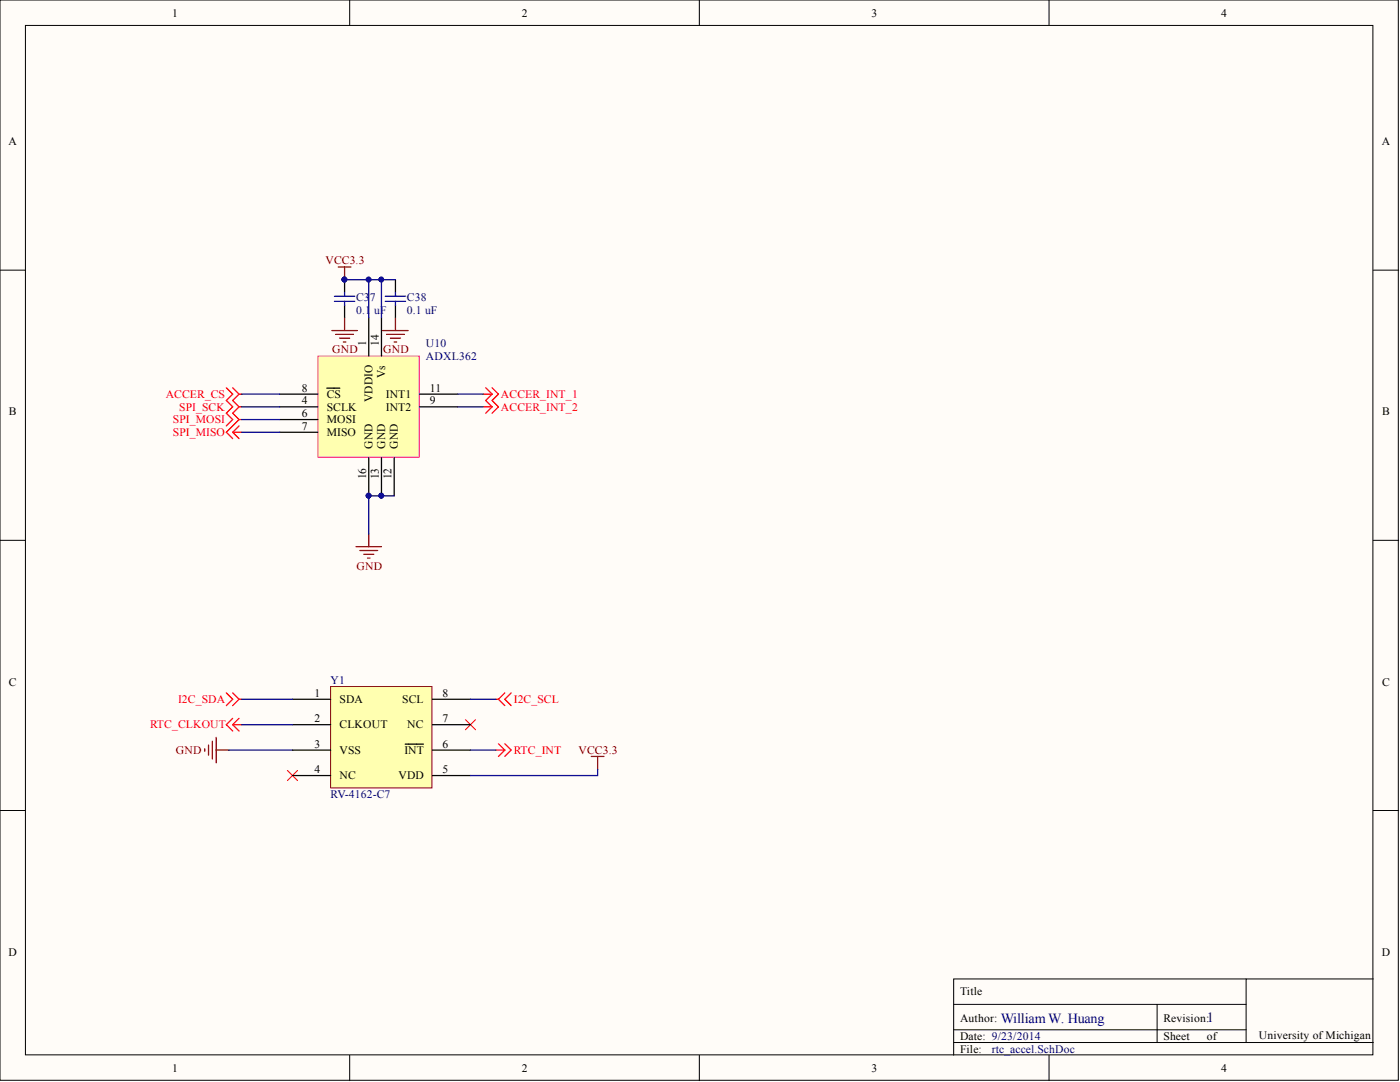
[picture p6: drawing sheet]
<svg xmlns="http://www.w3.org/2000/svg" width="279mm" height="216mm" viewBox="0 0 279 216" stroke-linecap="round" stroke-linejoin="round" font-family="sans-serif">
<defs><g id="words">
<g font-size="2.8" fill="#000080">
<text x="240.8" y="203.9">1</text>
<text x="199.7" y="204.1">William W. Huang</text>
</g>
<g font-size="2.3">
<text x="34.3" y="3.3">1</text>
<text x="104.1" y="3.3">2</text>
<text x="173.9" y="3.3">3</text>
<text x="243.7" y="3.3">4</text>
<text x="1.7" y="29">A</text>
<text x="275.8" y="29">A</text>
<text x="73.1" y="69" transform="rotate(-90 73.1 69)">1</text>
<text x="75.6" y="69" transform="rotate(-90 75.6 69)">14</text>
<text x="76.9" y="75.3" transform="rotate(-90 76.9 75.3)">Vs</text>
<text x="1.8" y="82.9">B</text>
<text x="60.2" y="80.7">4</text>
<text x="60.2" y="83.2">6</text>
<text x="60.2" y="78.1">8</text>
<text x="65.2" y="81.9">SCLK</text>
<text x="65.2" y="79.4">CS</text>
<text x="74.4" y="80.2" transform="rotate(-90 74.4 80.2)">VDDIO</text>
<text x="77" y="81.9">INT2</text>
<text x="77" y="79.4">INT1</text>
<text x="85.8" y="80.7">9</text>
<text x="85.8" y="78.1">11</text>
<text x="275.8" y="82.9">B</text>
<text x="60.2" y="85.7">7</text>
<text x="65.2" y="84.5">MOSI</text>
<text x="65.2" y="87">MISO</text>
<text x="74.4" y="89.6" transform="rotate(-90 74.4 89.6)">GND</text>
<text x="76.9" y="89.6" transform="rotate(-90 76.9 89.6)">GND</text>
<text x="79.4" y="89.6" transform="rotate(-90 79.4 89.6)">GND</text>
<text x="73.1" y="95.6" transform="rotate(-90 73.1 95.6)">16</text>
<text x="75.6" y="95.6" transform="rotate(-90 75.6 95.6)">13</text>
<text x="78.2" y="95.6" transform="rotate(-90 78.2 95.6)">12</text>
<text x="1.8" y="136.8">C</text>
<text x="275.8" y="136.8">C</text>
<text x="62.8" y="139">1</text>
<text x="67.8" y="140.3">SDA</text>
<text x="80.3" y="140.3">SCL</text>
<text x="88.3" y="139">8</text>
<text x="62.8" y="144.1">2</text>
<text x="62.8" y="149.2">3</text>
<text x="67.8" y="145.4">CLKOUT</text>
<text x="81.3" y="145.4">NC</text>
<text x="88.3" y="149.2">6</text>
<text x="88.3" y="144.1">7</text>
<text x="62.8" y="154.2">4</text>
<text x="67.8" y="150.4">VSS</text>
<text x="67.8" y="155.5">NC</text>
<text x="79.5" y="155.5">VDD</text>
<text x="80.7" y="150.4">INT</text>
<text x="88.3" y="154.2">5</text>
<text x="1.7" y="190.7">D</text>
<text x="275.8" y="190.7">D</text>
<text x="191.6" y="198.6">Title</text>
<text x="191.6" y="204">Author:</text>
<text x="232.2" y="204">Revision:</text>
<text x="191.6" y="207.5">Date: 9/23/2014</text>
<text x="232.2" y="207.5">Sheet</text>
<text x="240.8" y="207.5">of</text>
<text x="251.2" y="207.3">University of Michigan</text>
<text x="34.3" y="213.9">1</text>
<text x="104.1" y="213.9">2</text>
<text x="173.9" y="213.9">3</text>
<text x="191.6" y="210.1">File:</text>
<text x="243.7" y="213.9">4</text>
</g>
<g font-size="2.3" fill="#800000">
<text x="65" y="52.8">VCC3.3</text>
<text x="66.3" y="70.5">GND</text>
<text x="76.5" y="70.5">GND</text>
<text x="71.1" y="113.7">GND</text>
<text x="35.1" y="150.4">GND</text>
<text x="115.5" y="150.4">VCC3.3</text>
</g>
<g font-size="2.3" fill="#000080">
<text x="71.1" y="62.7">0.1</text>
<text x="71.1" y="60.1">C3</text>
<text x="73.8" y="60.1">7</text>
<text x="74.7" y="62.7">uF</text>
<text x="81.2" y="62.7">0.1 uF</text>
<text x="81.2" y="60.1">C38</text>
<text x="85" y="69.3">U10</text>
<text x="85" y="71.8">ADXL362</text>
<text x="66" y="136.5">Y1</text>
<text x="66" y="159.3">RV-4162-C7</text>
<text x="197.9" y="210.1">rtc_accel.SchDoc</text>
</g>
<g font-size="2.3" fill="#f00">
<text x="33.1" y="79.4">ACCER_CS</text>
<text x="35.8" y="81.9">SPI_SCK</text>
<text x="100" y="79.4">ACCER_INT_1</text>
<text x="100" y="81.9">ACCER_INT_2</text>
<text x="34.5" y="84.5">SPI_MOSI</text>
<text x="34.5" y="87">SPI_MISO</text>
<text x="35.5" y="140.3">I2C_SDA</text>
<text x="102.5" y="140.3">I2C_SCL</text>
<text x="29.9" y="145.4">RTC_CLKOUT</text>
<text x="102.5" y="150.4">RTC_INT</text>
</g>
</g></defs>
<g fill="#fffcf8" stroke="#000" stroke-width=".2">
<path d="M0 0h279.1v215.6h-279.1z"/>
<path d="M5.1 5.1h268.9v205.4h-268.9z"/>
</g>
<g fill="none" stroke="#000" stroke-width=".2">
<path d="M69.8 0v5.1M139.6 0v5.1M209.4 0v5.1M0 53.9h5.1M274.1 53.9h5M0 107.8h5.1M274.1 107.8h5M0 161.7h5.1M274.1 161.7h5M248.7 195.3h-58.4v15.3M274.1 195.3h-25.4v12.7M69.8 210.6v5"/>
<path d="M139.6 210.6v5M190.3 200.4h58.4M190.3 208h83.8M190.3 205.5h58.4M209.4 210.6v5M230.9 200.4v7.6"/>
</g>
<path d="M57.4 153.7l2 2.1M59.4 153.7l-2 2.1M92.9 143.6l2 2M94.9 143.6l-2 2" fill="none" stroke="#f00" stroke-width=".2"/>
<path d="M40.9 149.4v.5M41.6 148.7v2M42.4 147.9v3.6M43.1 147.1v5.1M43.1 149.7h2.6M118 150.9h2.5M119.3 150.9v2.6" fill="none" stroke="#800000" stroke-width=".25"/>
<path d="M45.7 149.7h12.7" fill="none" stroke="#000080" stroke-width=".25"/>
<path d="M66 137h20.2v20.2h-20.2z" fill="#ffffb0" stroke="#800000" stroke-width=".2"/>
<path d="M58.4 139.5h7.6M86.3 139.5h7.6M58.4 144.6h7.6M58.4 149.7h7.6M58.4 154.7h7.6M80.9 148.5h3.6M86.3 144.6h7.6M86.3 149.7h7.6M86.3 154.7h7.6" fill="none" stroke="#000" stroke-width=".25"/>
<path d="M48.2 139.5h10.2M93.9 139.5h5.1M48.2 144.6h10.2M93.9 149.7h5.1M119.3 153.5v1.2h-25.4" fill="none" stroke="#000080" stroke-width=".25"/>
<g fill="none" stroke="#f00" stroke-width=".25">
<path d="M45.2 77.4l1.2 1.2-1.2 1.3 1.2 1.3-1.2 1.2 1.2 1.3-1.2 1.3M46.4 77.4l1.3 1.2M47.7 78.6l-1.3 1.3 1.3 1.3M47.7 78.6h.5M46.4 86.3l1.3 1.2M46.4 86.3h1.8M47.7 81.2l-1.3 1.2 1.3 1.3M47.7 81.2h.5M47.7 83.7l-2.5 2.6 1.2 1.2M47.7 83.7h.5M47.7 85l-1.3 1.3M45.2 138.3l1.2 1.2-1.2 1.3"/>
<path d="M46.4 138.3l1.3 1.2M47.7 139.5h.5M47.7 139.5l-1.3 1.3M99 139.5h.5M99.5 139.5l1.2 1.3M100.7 138.3l-1.2 1.2M102 138.3l-1.3 1.2 1.3 1.3M46.4 144.6l1.3 1.3M46.4 143.3l-1.2 1.3 1.2 1.3M46.4 144.6h1.8M47.7 143.3l-1.3 1.3M99 149.7h1.7"/>
<path d="M99.5 148.4l1.2 1.3M100.7 149.7l-1.2 1.2M100.7 148.4l1.3 1.3-1.3 1.2"/>
</g>
<path d="M63.4 71h20.3v20.3h-20.3z" fill="#ffffb0" stroke="#f0f" stroke-width=".2"/>
<g fill="none" stroke="#000" stroke-width=".25">
<path d="M68.8 55.8v2.5M78.9 55.8v2.5M55.8 78.6h7.6M65.2 77.5h2.6M68.8 60.9v2.5M73.6 63.4v7.6M76.1 63.4v7.6M78.9 60.9v2.5M83.7 78.6h7.7M55.8 81.2h7.6M55.8 83.7h7.6M55.8 86.3h7.6"/>
<path d="M73.6 91.3v7.6M76.1 91.3v7.6M78.7 91.3v7.6M83.7 81.2h7.7"/>
</g>
<g fill="#000080" stroke="#000080" stroke-width=".2">
<circle cx="76.1" cy="98.9" r=".47"/>
<circle cx="73.6" cy="98.9" r=".47"/>
<circle cx="68.7" cy="55.8" r=".47"/>
<circle cx="73.6" cy="55.8" r=".47"/>
<circle cx="76.1" cy="55.8" r=".47"/>
</g>
<g fill="none" stroke="#800000" stroke-width=".25">
<path d="M67.5 53.3h2.5M68.8 53.3v2.5M66.2 66h5.1M67 66.7h3.5M67.8 67.5h2M68.5 68.2h.5M68.8 63.4v2.6M76.4 66h5.1M77.1 66.7h3.6M77.9 67.5h2M78.7 68.2h.5M78.9 63.4v2.6"/>
<path d="M71.1 109.1h5M71.8 109.8h3.6M72.6 110.6h2M73.3 111.4h.5M73.6 106.5v2.6"/>
</g>
<path d="M66.7 59.1h4.1M68.8 58.3v.8M76.9 59.1h4.1M78.9 58.3v.8M66.7 60.1h4.1M68.8 60.1v.8M76.9 60.1h4.1M78.9 60.1v.8" fill="none" stroke="#00f" stroke-width=".25"/>
<path d="M68.8 55.8h10.1M73.6 55.8v7.6M76.1 55.8v7.6M48.2 78.6h7.6M91.4 78.6h5M48.2 81.2h7.6M48.2 83.7h7.6M48.2 86.3h7.6M78.7 98.9h-5.1v7.6M91.4 81.2h5" fill="none" stroke="#000080" stroke-width=".25"/>
<path d="M96.4 78.6h1.8M96.9 77.4l1.3 1.2M98.2 78.6l-1.3 1.3 1.3 1.3M98.2 77.4l1.3 1.2-1.3 1.3 1.3 1.3-1.3 1.2M96.4 81.2h1.8M98.2 81.2l-1.3 1.2" fill="none" stroke="#f00" stroke-width=".25"/>
<use href="#words"/>
</svg>
